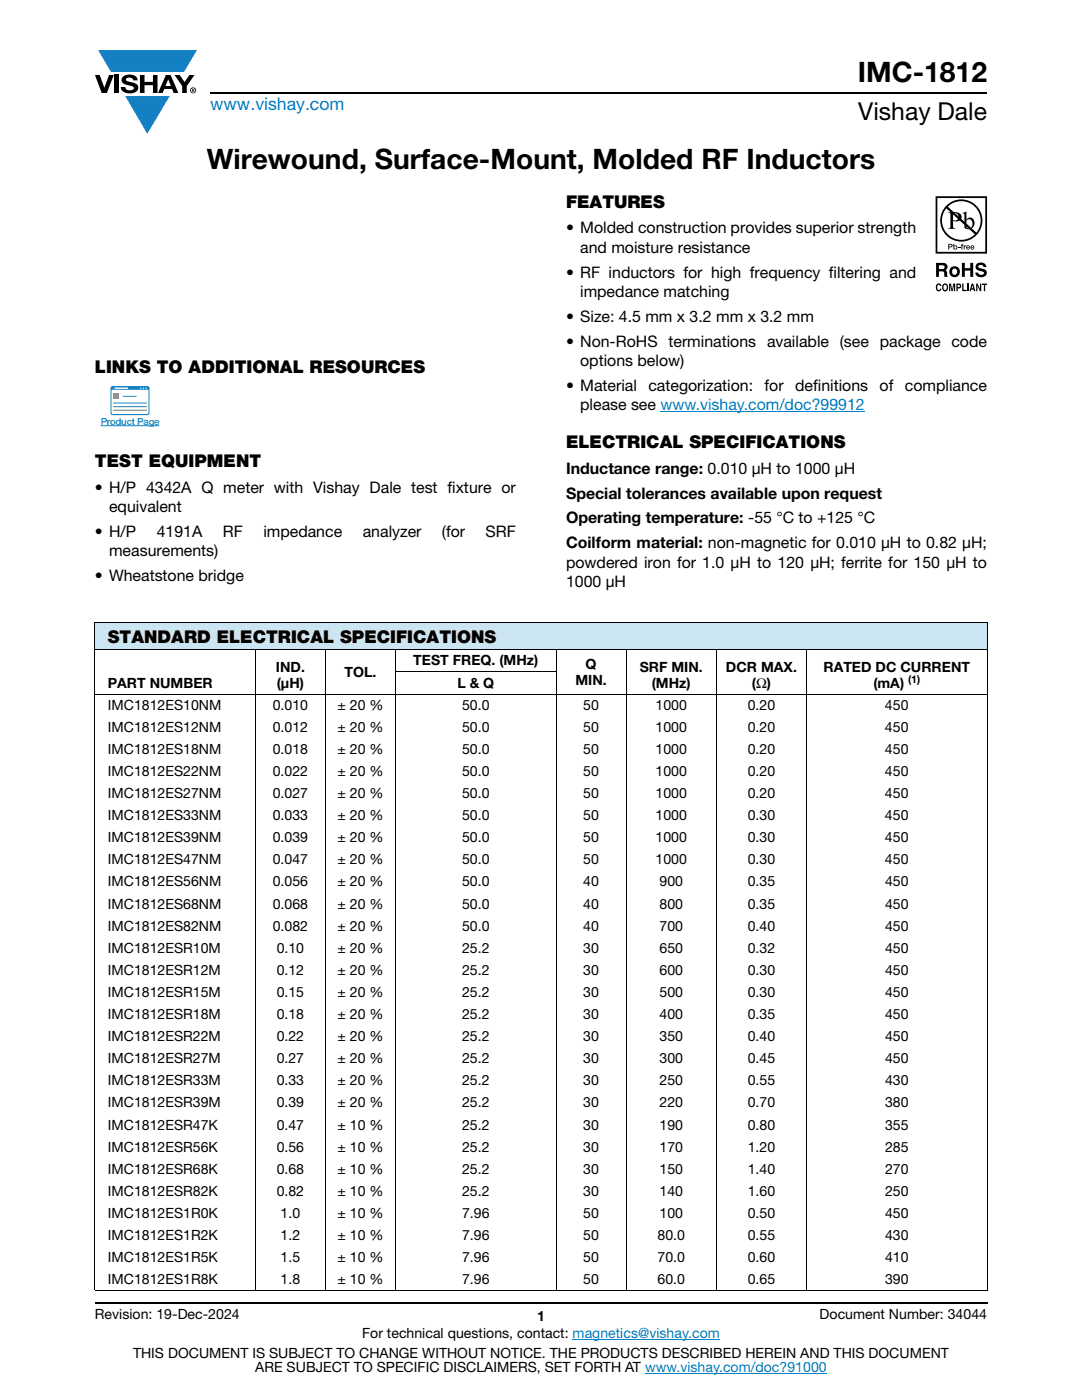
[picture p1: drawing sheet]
<svg xmlns="http://www.w3.org/2000/svg" width="216mm" height="279mm" viewBox="0 0 216 279" stroke-linecap="round" stroke-linejoin="round" font-family="sans-serif">
<defs><g id="words">
<g font-size="5.6">
<text x="171.2" y="16.4">IMC-1812</text>
<text x="41.3" y="33.8">Wirewound, Surface-Mount, Molded RF Inductors</text>
</g>
<text font-size="4.9" x="171.3" y="24">Vishay Dale</text>
<text font-size="3.5" fill="#007ec4" x="42" y="21.9">www.vishay.com</text>
<g font-size="3.5">
<text x="112.9" y="41.5">FEATURES</text>
<text x="18.9" y="74.5">LINKS TO ADDITIONAL RESOURCES</text>
<text x="112.9" y="89.5">ELECTRICAL SPECIFICATIONS</text>
<text x="18.9" y="93.3">TEST EQUIPMENT</text>
<text x="21.5" y="128.3">STANDARD ELECTRICAL SPECIFICATIONS</text>
</g>
<g font-size="3.2">
<text x="112.9" y="46.6">• Molded construction provides superior strength</text>
<text x="115.8" y="50.5">and moisture resistance</text>
<text x="112.9" y="55.4">• RF inductors for high frequency filtering and</text>
<text x="115.8" y="59.3">impedance matching</text>
<text x="112.9" y="64.2">• Size: 4.5 mm x 3.2 mm x 3.2 mm</text>
<text x="112.9" y="69.2">• Non-RoHS terminations available (see package code</text>
<text x="112.9" y="78">• Material</text>
<text x="115.8" y="73">options below)</text>
<text x="129.4" y="78">categorization:</text>
<text x="152.6" y="78">for</text>
<text x="158.7" y="78">definitions</text>
<text x="175.5" y="78">of</text>
<text x="180.6" y="78">compliance</text>
<text x="115.8" y="81.9">please see www.vishay.com/doc?99912</text>
<text x="112.9" y="94.6">Inductance range: 0.010 μH to 1000 μH</text>
<text x="18.9" y="98.3">• H/P 4342A Q meter with Vishay Dale test fixture or</text>
<text x="112.9" y="99.5">Special tolerances available upon request</text>
<text x="18.9" y="107.2">• H/P</text>
<text x="21.8" y="102.2">equivalent</text>
<text x="31.3" y="107.2">4191A</text>
<text x="44.5" y="107.2">RF</text>
<text x="52.6" y="107.2">impedance</text>
<text x="72.4" y="107.2">analyzer</text>
<text x="88.2" y="107.2">(for</text>
<text x="96.9" y="107.2">SRF</text>
<text x="112.9" y="104.4">Operating temperature: -55 °C to +125 °C</text>
<text x="21.8" y="111">measurements)</text>
<text x="112.9" y="109.4">Coilform material: non-magnetic for 0.010 μH to 0.82 μH;</text>
<text x="112.9" y="113.3">powdered iron for 1.0 μH to 120 μH; ferrite for 150 μH to</text>
<text x="18.9" y="116">• Wheatstone bridge</text>
<text x="112.9" y="117.1">1000 μH</text>
</g>
<g font-size="2.8">
<text x="21.5" y="137.2">PART NUMBER</text>
<text x="55.1" y="134">IND.</text>
<text x="55.2" y="137.2">(μH)</text>
<text x="68.8" y="135">TOL.</text>
<text x="82.5" y="132.8">TEST FREQ. (MHz)</text>
<text x="91.3" y="137.2">L &amp; Q</text>
<text x="114.8" y="136.6">MIN.</text>
<text x="116.9" y="133.4">Q</text>
<text x="127.7" y="134">SRF MIN.</text>
<text x="130.1" y="137.2">(MHz)</text>
<text x="144.9" y="134">DCR MAX.</text>
<text x="150" y="137.2">(Ω)</text>
<text x="164.3" y="134">RATED DC CURRENT</text>
<text x="174.3" y="137.2">(mA)</text>
<text x="21.5" y="141.6">IMC1812ES10NM</text>
<text x="54.4" y="141.6">0.010</text>
<text x="67.3" y="141.6">± 20 %</text>
<text x="92.2" y="141.6">50.0</text>
<text x="116.4" y="141.6">50</text>
<text x="130.8" y="141.6">1000</text>
<text x="149.2" y="141.6">0.20</text>
<text x="176.6" y="141.6">450</text>
<text x="21.5" y="146">IMC1812ES12NM</text>
<text x="54.4" y="146">0.012</text>
<text x="67.3" y="146">± 20 %</text>
<text x="92.2" y="146">50.0</text>
<text x="116.4" y="146">50</text>
<text x="130.8" y="146">1000</text>
<text x="149.2" y="146">0.20</text>
<text x="176.6" y="146">450</text>
<text x="21.5" y="150.5">IMC1812ES18NM</text>
<text x="21.5" y="154.9">IMC1812ES22NM</text>
<text x="54.4" y="150.5">0.018</text>
<text x="54.4" y="154.9">0.022</text>
<text x="67.3" y="150.5">± 20 %</text>
<text x="67.3" y="154.9">± 20 %</text>
<text x="92.2" y="150.5">50.0</text>
<text x="92.2" y="154.9">50.0</text>
<text x="116.4" y="150.5">50</text>
<text x="116.4" y="154.9">50</text>
<text x="130.8" y="150.5">1000</text>
<text x="130.8" y="154.9">1000</text>
<text x="149.2" y="150.5">0.20</text>
<text x="149.2" y="154.9">0.20</text>
<text x="176.6" y="150.5">450</text>
<text x="176.6" y="154.9">450</text>
<text x="21.5" y="159.3">IMC1812ES27NM</text>
<text x="54.4" y="159.3">0.027</text>
<text x="67.3" y="159.3">± 20 %</text>
<text x="92.2" y="159.3">50.0</text>
<text x="116.4" y="159.3">50</text>
<text x="130.8" y="159.3">1000</text>
<text x="149.2" y="159.3">0.20</text>
<text x="176.6" y="159.3">450</text>
<text x="21.5" y="163.7">IMC1812ES33NM</text>
<text x="54.4" y="163.7">0.033</text>
<text x="67.3" y="163.7">± 20 %</text>
<text x="92.2" y="163.7">50.0</text>
<text x="116.4" y="163.7">50</text>
<text x="130.8" y="163.7">1000</text>
<text x="149.2" y="163.7">0.30</text>
<text x="176.6" y="163.7">450</text>
<text x="21.5" y="168.1">IMC1812ES39NM</text>
<text x="21.5" y="172.5">IMC1812ES47NM</text>
<text x="54.4" y="168.1">0.039</text>
<text x="54.4" y="172.5">0.047</text>
<text x="67.3" y="168.1">± 20 %</text>
<text x="67.3" y="172.5">± 20 %</text>
<text x="92.2" y="168.1">50.0</text>
<text x="92.2" y="172.5">50.0</text>
<text x="116.4" y="168.1">50</text>
<text x="116.4" y="172.5">50</text>
<text x="130.8" y="168.1">1000</text>
<text x="130.8" y="172.5">1000</text>
<text x="149.2" y="168.1">0.30</text>
<text x="149.2" y="172.5">0.30</text>
<text x="176.6" y="168.1">450</text>
<text x="176.6" y="172.5">450</text>
<text x="21.5" y="176.9">IMC1812ES56NM</text>
<text x="54.4" y="176.9">0.056</text>
<text x="67.3" y="176.9">± 20 %</text>
<text x="92.2" y="176.9">50.0</text>
<text x="116.4" y="176.9">40</text>
<text x="131.6" y="176.9">900</text>
<text x="149.2" y="176.9">0.35</text>
<text x="176.6" y="176.9">450</text>
<text x="21.5" y="181.3">IMC1812ES68NM</text>
<text x="21.5" y="185.7">IMC1812ES82NM</text>
<text x="54.4" y="181.3">0.068</text>
<text x="54.4" y="185.7">0.082</text>
<text x="67.3" y="181.3">± 20 %</text>
<text x="67.3" y="185.7">± 20 %</text>
<text x="92.2" y="181.3">50.0</text>
<text x="92.2" y="185.7">50.0</text>
<text x="116.4" y="181.3">40</text>
<text x="116.4" y="185.7">40</text>
<text x="131.6" y="181.3">800</text>
<text x="131.6" y="185.7">700</text>
<text x="149.2" y="181.3">0.35</text>
<text x="149.2" y="185.7">0.40</text>
<text x="176.6" y="181.3">450</text>
<text x="176.6" y="185.7">450</text>
<text x="21.5" y="190.1">IMC1812ESR10M</text>
<text x="55.2" y="190.1">0.10</text>
<text x="67.3" y="190.1">± 20 %</text>
<text x="92.2" y="190.1">25.2</text>
<text x="116.4" y="190.1">30</text>
<text x="131.6" y="190.1">650</text>
<text x="149.2" y="190.1">0.32</text>
<text x="176.6" y="190.1">450</text>
<text x="21.5" y="194.5">IMC1812ESR12M</text>
<text x="55.2" y="194.5">0.12</text>
<text x="67.3" y="194.5">± 20 %</text>
<text x="92.2" y="194.5">25.2</text>
<text x="116.4" y="194.5">30</text>
<text x="131.6" y="194.5">600</text>
<text x="149.2" y="194.5">0.30</text>
<text x="176.6" y="194.5">450</text>
<text x="21.5" y="198.9">IMC1812ESR15M</text>
<text x="21.5" y="203.4">IMC1812ESR18M</text>
<text x="55.2" y="198.9">0.15</text>
<text x="55.2" y="203.4">0.18</text>
<text x="67.3" y="198.9">± 20 %</text>
<text x="67.3" y="203.4">± 20 %</text>
<text x="92.2" y="198.9">25.2</text>
<text x="92.2" y="203.4">25.2</text>
<text x="116.4" y="198.9">30</text>
<text x="116.4" y="203.4">30</text>
<text x="131.6" y="198.9">500</text>
<text x="131.6" y="203.4">400</text>
<text x="149.2" y="198.9">0.30</text>
<text x="149.2" y="203.4">0.35</text>
<text x="176.6" y="198.9">450</text>
<text x="176.6" y="203.4">450</text>
<text x="21.5" y="207.8">IMC1812ESR22M</text>
<text x="55.2" y="207.8">0.22</text>
<text x="67.3" y="207.8">± 20 %</text>
<text x="92.2" y="207.8">25.2</text>
<text x="116.4" y="207.8">30</text>
<text x="131.6" y="207.8">350</text>
<text x="149.2" y="207.8">0.40</text>
<text x="176.6" y="207.8">450</text>
<text x="21.5" y="212.2">IMC1812ESR27M</text>
<text x="55.2" y="212.2">0.27</text>
<text x="67.3" y="212.2">± 20 %</text>
<text x="92.2" y="212.2">25.2</text>
<text x="116.4" y="212.2">30</text>
<text x="131.6" y="212.2">300</text>
<text x="149.2" y="212.2">0.45</text>
<text x="176.6" y="212.2">450</text>
<text x="21.5" y="216.6">IMC1812ESR33M</text>
<text x="21.5" y="221">IMC1812ESR39M</text>
<text x="55.2" y="216.6">0.33</text>
<text x="55.2" y="221">0.39</text>
<text x="67.3" y="216.6">± 20 %</text>
<text x="67.3" y="221">± 20 %</text>
<text x="92.2" y="216.6">25.2</text>
<text x="92.2" y="221">25.2</text>
<text x="116.4" y="216.6">30</text>
<text x="116.4" y="221">30</text>
<text x="131.6" y="216.6">250</text>
<text x="131.6" y="221">220</text>
<text x="149.2" y="216.6">0.55</text>
<text x="149.2" y="221">0.70</text>
<text x="176.6" y="216.6">430</text>
<text x="176.6" y="221">380</text>
<text x="21.5" y="225.4">IMC1812ESR47K</text>
<text x="55.2" y="225.4">0.47</text>
<text x="67.3" y="225.4">± 10 %</text>
<text x="92.2" y="225.4">25.2</text>
<text x="116.4" y="225.4">30</text>
<text x="131.6" y="225.4">190</text>
<text x="149.2" y="225.4">0.80</text>
<text x="176.6" y="225.4">355</text>
<text x="21.5" y="229.8">IMC1812ESR56K</text>
<text x="55.2" y="229.8">0.56</text>
<text x="67.3" y="229.8">± 10 %</text>
<text x="92.2" y="229.8">25.2</text>
<text x="116.4" y="229.8">30</text>
<text x="131.6" y="229.8">170</text>
<text x="149.2" y="229.8">1.20</text>
<text x="176.6" y="229.8">285</text>
<text x="21.5" y="234.2">IMC1812ESR68K</text>
<text x="21.5" y="238.7">IMC1812ESR82K</text>
<text x="55.2" y="234.2">0.68</text>
<text x="55.2" y="238.7">0.82</text>
<text x="67.3" y="234.2">± 10 %</text>
<text x="67.3" y="238.7">± 10 %</text>
<text x="92.2" y="234.2">25.2</text>
<text x="92.2" y="238.7">25.2</text>
<text x="116.4" y="234.2">30</text>
<text x="116.4" y="238.7">30</text>
<text x="131.6" y="234.2">150</text>
<text x="131.6" y="238.7">140</text>
<text x="149.2" y="234.2">1.40</text>
<text x="149.2" y="238.7">1.60</text>
<text x="176.6" y="234.2">270</text>
<text x="176.6" y="238.7">250</text>
<text x="21.5" y="243.1">IMC1812ES1R0K</text>
<text x="56" y="243.1">1.0</text>
<text x="67.3" y="243.1">± 10 %</text>
<text x="92.2" y="243.1">7.96</text>
<text x="116.4" y="243.1">50</text>
<text x="131.6" y="243.1">100</text>
<text x="149.2" y="243.1">0.50</text>
<text x="176.6" y="243.1">450</text>
<text x="21.5" y="247.5">IMC1812ES1R2K</text>
<text x="21.5" y="251.9">IMC1812ES1R5K</text>
<text x="56" y="247.5">1.2</text>
<text x="56" y="251.9">1.5</text>
<text x="67.3" y="247.5">± 10 %</text>
<text x="67.3" y="251.9">± 10 %</text>
<text x="92.2" y="247.5">7.96</text>
<text x="92.2" y="251.9">7.96</text>
<text x="116.4" y="247.5">50</text>
<text x="116.4" y="251.9">50</text>
<text x="131.2" y="247.5">80.0</text>
<text x="131.2" y="251.9">70.0</text>
<text x="149.2" y="247.5">0.55</text>
<text x="149.2" y="251.9">0.60</text>
<text x="176.6" y="247.5">430</text>
<text x="176.6" y="251.9">410</text>
<text x="21.5" y="256.3">IMC1812ES1R8K</text>
<text x="56" y="256.3">1.8</text>
<text x="67.3" y="256.3">± 10 %</text>
<text x="92.2" y="256.3">7.96</text>
<text x="116.4" y="256.3">50</text>
<text x="131.2" y="256.3">60.0</text>
<text x="149.2" y="256.3">0.65</text>
<text x="176.6" y="256.3">390</text>
<text x="18.9" y="263.3">Revision: 19-Dec-2024</text>
<text x="107.2" y="263.6">1</text>
<text x="163.6" y="263.3">Document Number: 34044</text>
<text x="72.3" y="267.1">For technical questions, contact: magnetics@vishay.com</text>
<text x="26.5" y="271">THIS DOCUMENT IS SUBJECT TO CHANGE WITHOUT NOTICE. THE PRODUCTS DESCRIBED HEREIN AND THIS DOCUMENT</text>
<text x="50.9" y="273.8">ARE SUBJECT TO SPECIFIC DISCLAIMERS, SET FORTH AT www.vishay.com/doc?91000</text>
</g>
<text font-size="2.1" x="181.2" y="136.4">(1)</text>
<text font-size="1.9" fill="#147fc3" x="20.1" y="84.8">Product Page</text>
</g></defs>
<g fill="#147fc3">
<path d="M19.6 10h19.7l-2.6 4.3h-1.1h-13.5z"/>
<path d="M25 19.2h8.9l-4.5 7.5z"/>
</g>
<g fill="#000">
<path d="M18.9 15h1l.9 2.5 1-2.5h.9l-1.4 3.6h-1zM22.9 15h.9v3.6h-.9zM24.6 15.3a2.1 2.1 0 0 1 2.8 .3l.1 .4h-.9a.79 .79 0 0 0-.7-.5 .79 .79 0 0 0-.8 .4l.3 .3 1 .2a1.08 1.08 0 0 1 1.2 1 1.08 1.08 0 0 1-1.1 1.2 1.73 1.73 0 0 1-2.4-1.2h.9a.96 .96 0 0 0 .8 .6 .96 .96 0 0 0 .9-.4 1.31 1.31 0 0 0-1.2-.6 1.03 1.03 0 0 1-1.1-.6 1.03 1.03 0 0 1 .2-1.1zM27.9 15h.9v1.3h1.7v-1.3h.9v3.6h-.9v-1.6h-1.7v1.6h-.9zM34.8 15h1.1l.9 1.4 1-1.4h1l-1.5 2.2v1.4h-.9v-1.4z"/>
<path d="M33.6 15.9l.5 1.3h-1.1zM33.1 15l-1.6 3.6h1l.3-.8h1.5l.3 .8h1l-1.6-3.6z"/>
<path d="M38.4 17.8h.2v.2h-.2zM38.3 17.7v.7h.1v-.3l.4 .3-.2-.3 .2-.2-.1-.2z"/>
<path d="M38.1 18a.46 .46 0 0 1 .9 0 .46 .46 0 0 1-.9 0zM37.9 18a.6 .6 0 0 0 1.2 0 .6 .6 0 0 0-1.2 0z"/>
</g>
<path d="M42 18.6h155M18.9 260h178.1" fill="none" stroke="#000" stroke-width=".36"/>
<path d="M131.8 82.1h40.8M114.3 267.3h29.3M128.7 274h36.3" fill="none" stroke="#007ec4" stroke-width=".2"/>
<path d="M18.9 77h14v10h-14z" fill="#fff"/>
<path d="M20.1 85h11.7z" fill="none" stroke="#147fc3" stroke-width=".2"/>
<path d="M22.3 77.8h7.3v4.8h-7.3zM22.8 77.4l2.6-.1 .2 .2-.2 .1h-2.5zM28 77.5a.15 .15 0 0 1 .3 0 .15 .15 0 0 1-.3 0zM28.5 77.5a.15 .15 0 0 1 .3 0 .15 .15 0 0 1-.3 0zM29 77.5a.15 .15 0 0 1 .3 0 .15 .15 0 0 1-.3 0zM22.1 77.3l-.1 5.1 .3 .4h7.1l.4-.2 .1-5.1-.3-.4-7.1-.1z" fill="#1681c5"/>
<path d="M22.7 78.5h1.1v1.2h-1.1z" fill="#f8a021"/>
<g fill="#42bb83">
<path d="M24.5 79h2.7l.1 .1-.1 .1h-2.6z"/>
<path d="M22.6 80.4l6.6-.1 .1 .1-.1 .1h-6.5z"/>
<path d="M22.6 81.1l6.6-.1 .1 .2-.1 .1h-6.5z"/>
<path d="M22.6 81.8h6.6l.1 .1-.1 .1h-6.5z"/>
</g>
<g fill="#000">
<path d="M186.9 56.8l.4-.2h.3l.2 .5-.6-.2a.66 .66 0 0 0 .1 1l.3-.3h.2a.54 .54 0 0 1-.4 .5 .54 .54 0 0 1-.6-.4zM189.4 56.6h.4l.2 1.2 .2-1.2h.4v1.5h-.3v-1.3l-.2 1.3h-.2l-.3-1.3v1.3h-.2zM191.2 49.3h.4v.1h-.4zM191.9 48.7h.3l-.2 .2 .2 .1v.1h-.2v.7h-.1v-.7h-.2zM192 56.6h.3v1.2h.6v.3h-.9zM192.3 49h.2v.1l.3-.1v.1l-.3 .1v.6h-.2zM191.9 52.5h.6v1h1.1v-1h.6v2.8h-.6v-1.3h-1.1v1.3h-.6zM193 56.6h.3v1.5h-.3zM195 52.6a1.15 1.15 0 0 1 1.8 .7h-.5l-.1-.2a.68 .68 0 0 0-.9-.1v.4l.2 .1a1.29 1.29 0 0 1 1.4 .9 1.17 1.17 0 0 1-1.1 .9 1.17 1.17 0 0 1-1.2-.9h.6v.2a.67 .67 0 0 0 1.1-.1l-.2-.3-.6-.1a.82 .82 0 0 1-.8-.5 .82 .82 0 0 1 .3-1zM194.8 56.6h.3l.5 1.1v-1.1h.2v1.5h-.3l-.5-1.1v1.1h-.2zM195.9 56.6h1.1v.3h-.4v1.2h-.3v-1.2h-.4z"/>
<path d="M187 39.5h9.6v10.8h-9.6zM186.7 39.2v11.4h10.3v-11.4z"/>
<path d="M187.4 52.9v.8h.9a.39 .39 0 0 0 0-.7zM186.8 52.5h1.4a.79 .79 0 0 1 .8 .4 .79 .79 0 0 1-.1 .9l-.3 .1a.98 .98 0 0 1 .4 1.2l.1 .2h-.6l-.2-1.1h-.9v1.1h-.6z"/>
<path d="M188.4 56.9a.64 .64 0 0 0 .2 1l.1-.1a.64 .64 0 0 0-.1-1zM188.2 56.7l.2-.1a.56 .56 0 0 1 .7 .3 .82 .82 0 0 1-.5 1.3l-.2-.1a.89 .89 0 0 1-.2-1.4z"/>
<path d="M189.1 41.3a3.9 3.9 0 0 1 5.3-.2 3.9 3.9 0 0 1 .4 5.3zM188.8 41.6l5.7 5.2a3.9 3.9 0 0 1-5.3 .1 3.9 3.9 0 0 1-.4-5.3zM187.6 44a4.2 4.2 0 0 0 8.4 0 4.2 4.2 0 0 0-8.4 0z"/>
<path d="M189.4 48.8v.4h.4v-.3zM189.2 48.7h.7l.2 .3-.2 .3-.5 .1v.4h-.2z"/>
<path d="M190.2 42.6v1.3a.75 .75 0 0 0 1.1-.6 .75 .75 0 0 0-1.1-.7zM189.2 42.4a2.81 2.81 0 0 1 2.4 .3 .97 .97 0 0 1 0 1.2 .97 .97 0 0 1-1.2 .2h-.2v1.1v.2l.5 .3h-1.5l.3-.2 .1-.3v-2.3v-.3z"/>
<path d="M190.2 53.7a.63 .63 0 0 0-.2 .7 .63 .63 0 0 0 .7 .4 .63 .63 0 0 0 .3-.8 .63 .63 0 0 0-.8-.3zM189.4 54.2a1.1 1.1 0 0 1 2.2 0 1.1 1.1 0 0 1-2.2 0z"/>
<path d="M190.4 49.4a.26 .26 0 0 0 .5 0 .26 .26 0 0 0-.5 0zM190.2 48.7h.2v.4a.38 .38 0 0 1 .5 0 .38 .38 0 0 1 0 .6 .38 .38 0 0 1-.5 0l-.2 .1z"/>
<path d="M191.1 56.9v.4l.4-.1v-.3zM190.8 56.6h.6a.5 .5 0 0 1 .4 .5 .5 .5 0 0 1-.4 .5h-.3v.5h-.3z"/>
<path d="M192.8 44v1.3l.2 .2a.72 .72 0 0 0 .8-.1 .72 .72 0 0 0 .3-.7 .72 .72 0 0 0-.4-.8 .72 .72 0 0 0-.9 .1zM192.1 42.5l.7-.3v1.6a.89 .89 0 0 1 1.1-.3 .89 .89 0 0 1 .6 1 1.23 1.23 0 0 1-.7 1.2 1.23 1.23 0 0 1-1.4-.2v-2.7z"/>
<path d="M193 49.2v.1h.4l-.2-.2zM193 49h.4l.2 .4h-.6v.2l.5-.1a.42 .42 0 0 1-.6 .2 .42 .42 0 0 1 .1-.7z"/>
<path d="M194 56.9l-.1 .6h.3zM193.9 56.6h.3l.4 1.5h-.3v-.3h-.5l-.1 .3h-.3z"/>
<path d="M193.9 49.2l-.1 .1h.5l-.3-.2zM193.8 49h.5l.1 .4h-.6l.1 .2 .5-.1a.42 .42 0 0 1-.6 .2 .42 .42 0 0 1 0-.7z"/>
</g>
<path d="M18.9 124.2h178.1v5.5h-178.1z" fill="#cce5f3"/>
<g fill="none" stroke="#000" stroke-width=".2">
<path d="M18.9 124.2h178.1M18.9 129.7h178.1M18.9 138.5h178.1M18.9 124.3v133.2M50.9 129.6v128.1M64.9 129.6v128.1M78.9 134.1h32.1M79 129.6v128.1M111 129.6v128.1M124.9 129.6v128.1M143 129.6v128.1M161 129.6v128.1"/>
<path d="M197 124.3v133.2M18.9 257.6h178.1"/>
</g>
<use href="#words"/>
</svg>
